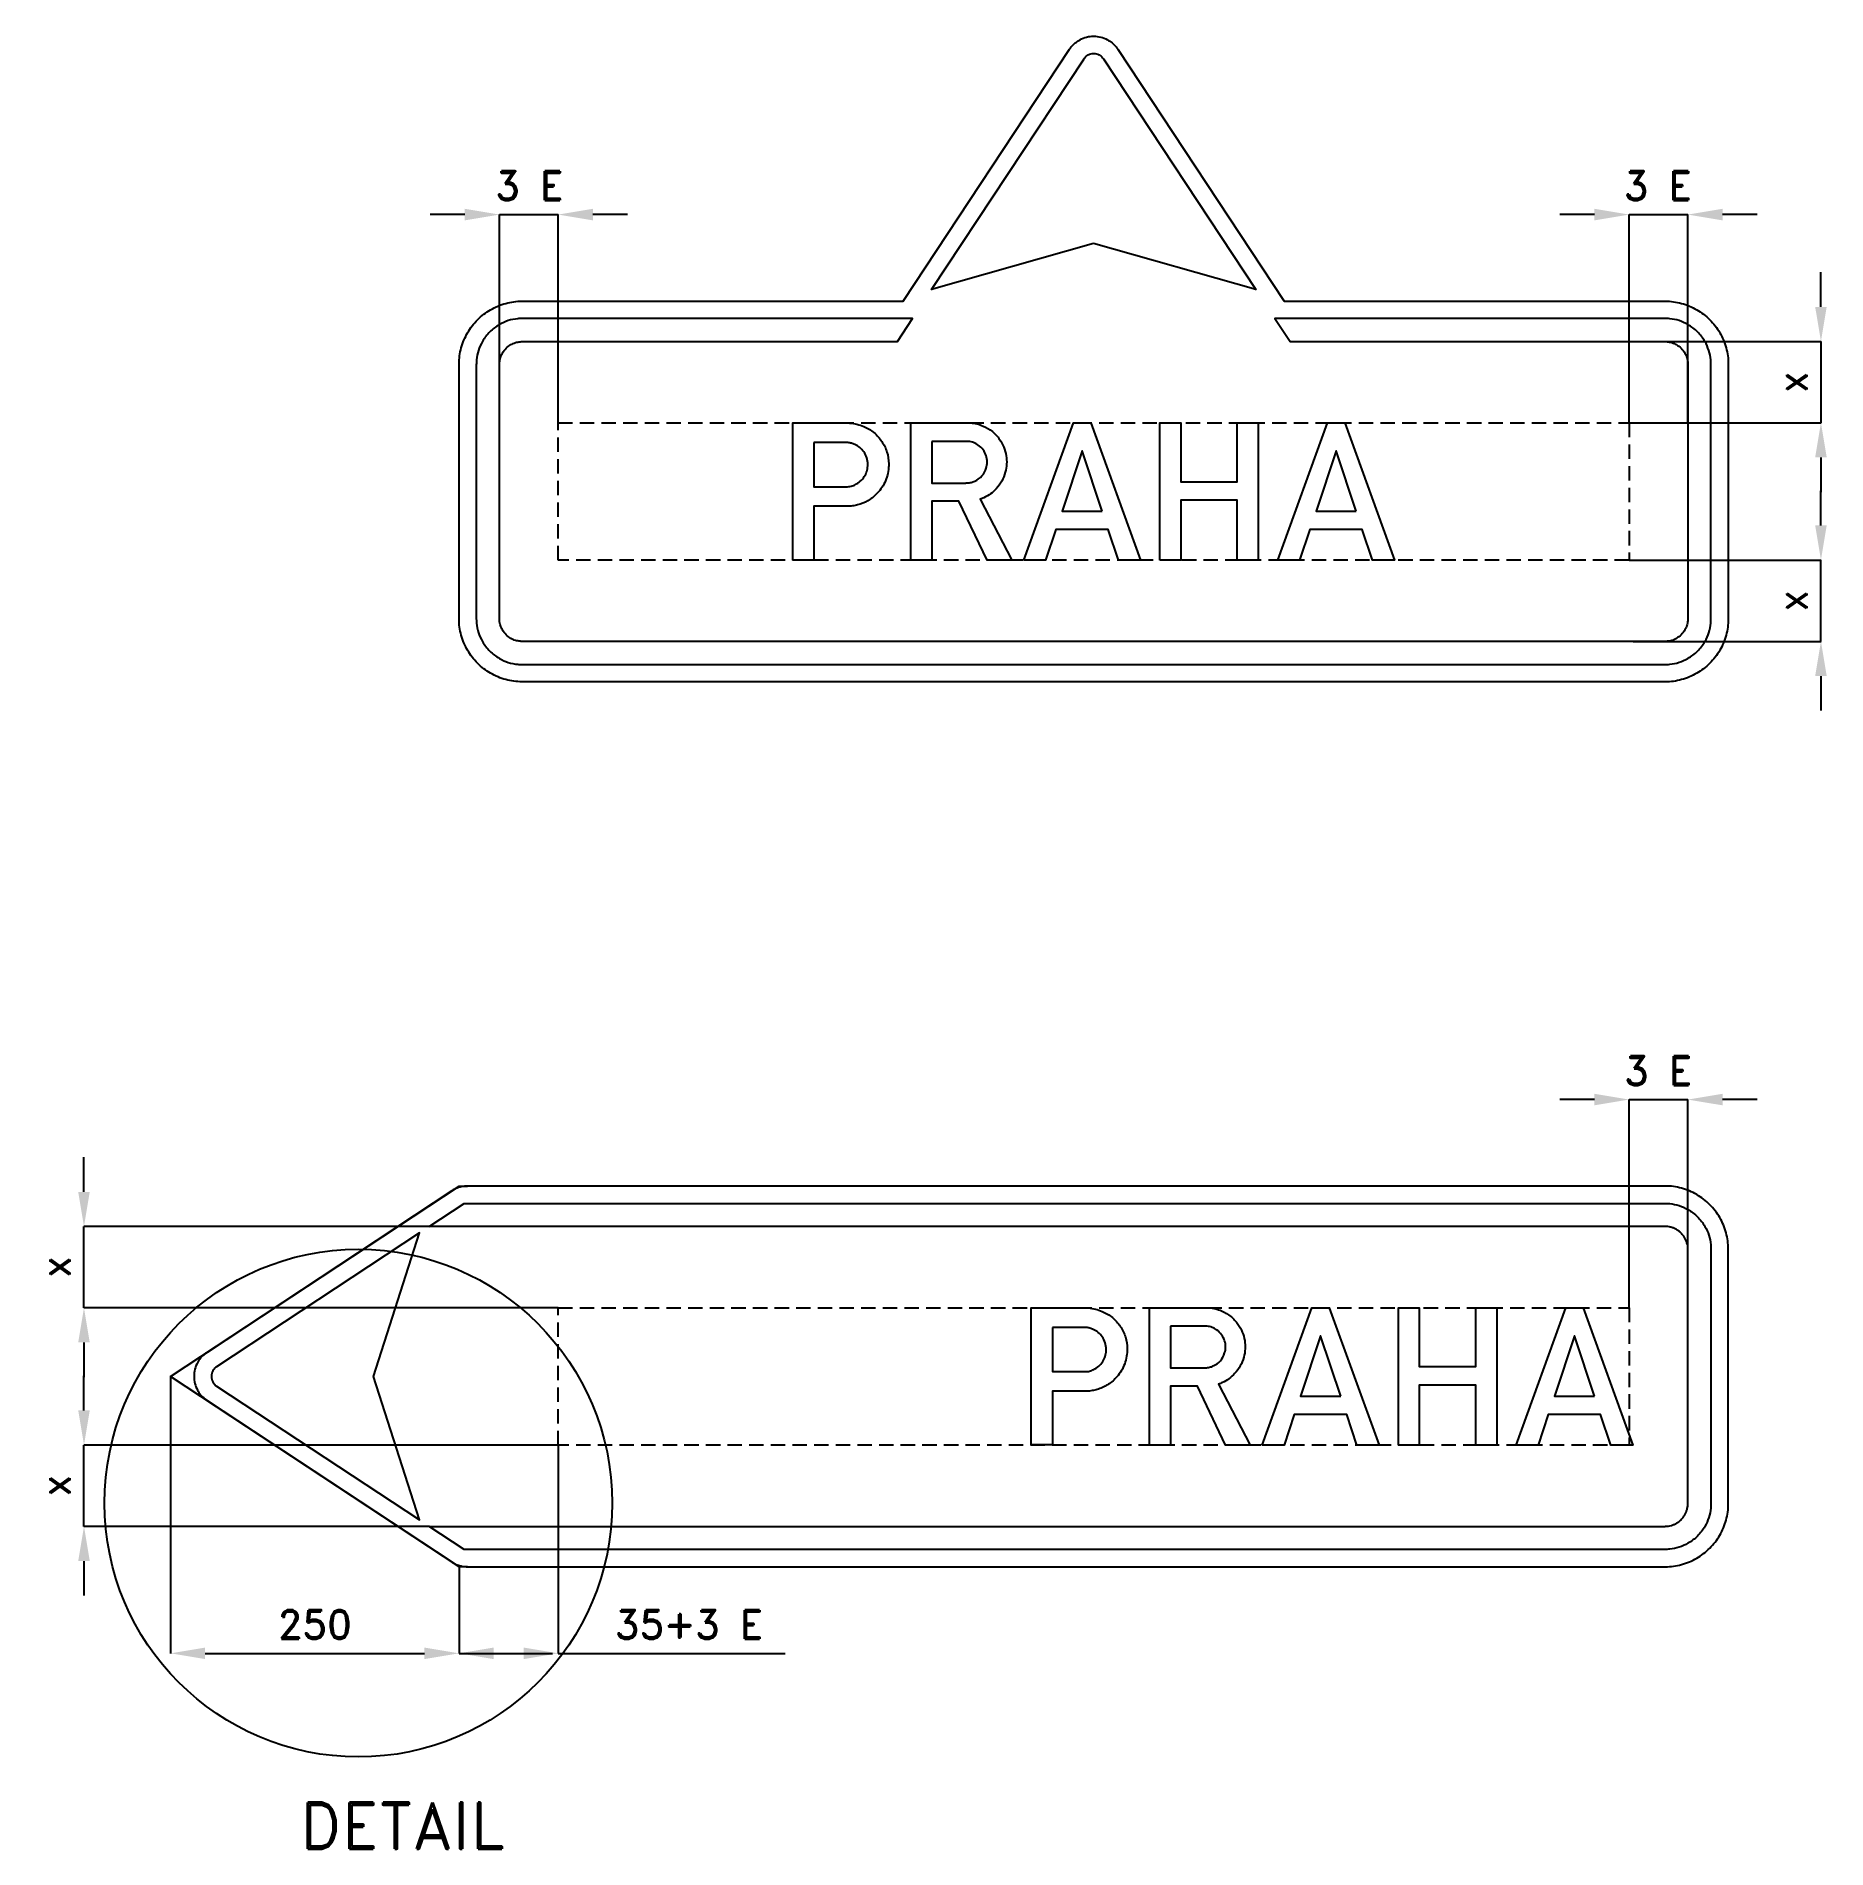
# Model space of a CAD drawing. Header units: millimetres. Extents: x -575 to 976, y -58 to 1513.
import ezdxf

# ---------------------------------------------------------------- set-up
doc = ezdxf.new("R2010")
doc.units = ezdxf.units.MM
doc.header["$LTSCALE"] = 5
doc.linetypes.add('ČÁRKOVANÁX2', pattern=[1.5, 1, -0.5])
doc.layers.add('Kóty', color=2, linetype='Continuous')
doc.layers.add('Značka', color=7, linetype='Continuous')
doc.styles.get("Standard").update_dxf_attribs({"font": 'romand.shx', "height": 25})
doc.dimstyles.get("Standard").update_dxf_attribs({"dimtxt": 25, "dimasz": 30, "dimexe": 0.18, "dimexo": 0.0625, "dimgap": 12.5, "dimtad": 1, "dimdec": 0, "dimzin": 0, "dimdsep": 46, "dimtxsty": 'Standard', "dimcen": 0.09, "dimadec": 0, "dimazin": 0, "dimtfac": 1, "dimtdec": 0, "dimtofl": 0, "dimtmove": 0, "dimatfit": 3, "dimfxl": 1, "dimtolj": 1, "dimtzin": 0, "dimarcsym": 0})

msp = doc.modelspace()

# ---------------------------------------------------------------- texts
at = {"layer": 'Kóty', "char_height": 25, "attachment_point": 5}
for insert in [(-148.1, 1383.7), (829.9, 1383.7), (830.2, 616.6)]:
    msp.add_mtext('\\A1;3 E', dxfattribs=dict(at, insert=insert))
at = {"layer": 'Značka', "color": 7, "insert": (-258.6, -37.8), "char_height": 40, "attachment_point": 5}
msp.add_mtext('\\A1;DETAIL', dxfattribs=at)

# ---------------------------------------------------------------- blocks, each defined once
blk = doc.blocks.new('*D3')
at = {"layer": 'Defpoints', "color": 0, "transparency": 16777216}
for p in [(808.3, 1248.7), (971.2, 1248.7), (804.9, 1178.2)]:
    blk.add_point(p, dxfattribs=at)
at = {"layer": 'Kóty', "color": 0, "lineweight": -2, "transparency": 16777216}
for p, q in [((971.2, 1278.7), (971.2, 1308.7)), ((808.4, 1248.7), (971.4, 1248.7)), ((805, 1178.2), (971.4, 1178.2)), ((971.2, 1148.2), (971.2, 1118.2))]:
    blk.add_line(p, q, dxfattribs=at)
at = {"layer": 'Kóty', "color": 0, "transparency": 16777216}
for points in [[(966.2, 1278.7), (976.2, 1278.7), (971.2, 1248.7)], [(966.2, 1148.2), (976.2, 1148.2), (971.2, 1178.2)]]:
    blk.add_solid(points, dxfattribs=at)
at = {"layer": 'Kóty', "color": 0, "transparency": 16777216, "insert": (946.2, 1213.4), "char_height": 25, "attachment_point": 5, "rotation": 90}
blk.add_mtext('\\A1;x', dxfattribs=at)
blk = doc.blocks.new('*D4')
at = {"layer": 'Defpoints', "color": 0, "transparency": 16777216}
for p in [(804.9, 1059.2), (808.3, 988.7), (971.2, 988.7)]:
    blk.add_point(p, dxfattribs=at)
at = {"layer": 'Kóty', "color": 0, "lineweight": -2, "transparency": 16777216}
for p, q in [((971.2, 1089.2), (971.2, 1119.2)), ((805, 1059.2), (971.4, 1059.2)), ((808.4, 988.7), (971.4, 988.7)), ((971.2, 958.7), (971.2, 928.7))]:
    blk.add_line(p, q, dxfattribs=at)
at = {"layer": 'Kóty', "color": 0, "transparency": 16777216}
for points in [[(966.2, 1089.2), (976.2, 1089.2), (971.2, 1059.2)], [(966.2, 958.7), (976.2, 958.7), (971.2, 988.7)]]:
    blk.add_solid(points, dxfattribs=at)
at = {"layer": 'Kóty', "color": 0, "transparency": 16777216, "insert": (946.2, 1023.9), "char_height": 25, "attachment_point": 5, "rotation": 90}
blk.add_mtext('\\A1;x', dxfattribs=at)
blk = doc.blocks.new('*D5')
at = {"layer": 'Defpoints', "color": 0, "transparency": 16777216}
for p in [(-534.1, 481.6), (-210.4, 481.6), (-123.1, 411.1)]:
    blk.add_point(p, dxfattribs=at)
at = {"layer": 'Kóty', "color": 0, "lineweight": -2, "transparency": 16777216}
for p, q in [((-534.1, 511.6), (-534.1, 541.6)), ((-210.5, 481.6), (-534.2, 481.6)), ((-123.1, 411.1), (-534.2, 411.1)), ((-534.1, 381.1), (-534.1, 351.1))]:
    blk.add_line(p, q, dxfattribs=at)
at = {"layer": 'Kóty', "color": 0, "transparency": 16777216}
for points in [[(-539.1, 511.6), (-529.1, 511.6), (-534.1, 481.6)], [(-539.1, 381.1), (-529.1, 381.1), (-534.1, 411.1)]]:
    blk.add_solid(points, dxfattribs=at)
at = {"layer": 'Kóty', "color": 0, "transparency": 16777216, "insert": (-559.1, 446.4), "char_height": 25, "attachment_point": 5, "rotation": 90}
blk.add_mtext('\\A1;x', dxfattribs=at)
blk = doc.blocks.new('*D6')
at = {"layer": 'Defpoints', "color": 0, "transparency": 16777216}
for p in [(-534.1, 292.1), (-123.1, 292.1), (-234.9, 221.6)]:
    blk.add_point(p, dxfattribs=at)
at = {"layer": 'Kóty', "color": 0, "lineweight": -2, "transparency": 16777216}
for p, q in [((-534.1, 322.1), (-534.1, 352.1)), ((-123.1, 292.1), (-534.2, 292.1)), ((-234.9, 221.6), (-534.2, 221.6)), ((-534.1, 191.6), (-534.1, 161.6))]:
    blk.add_line(p, q, dxfattribs=at)
at = {"layer": 'Kóty', "color": 0, "transparency": 16777216}
for points in [[(-539.1, 322.1), (-529.1, 322.1), (-534.1, 292.1)], [(-539.1, 191.6), (-529.1, 191.6), (-534.1, 221.6)]]:
    blk.add_solid(points, dxfattribs=at)
at = {"layer": 'Kóty', "color": 0, "transparency": 16777216, "insert": (-559.1, 256.9), "char_height": 25, "attachment_point": 5, "rotation": 90}
blk.add_mtext('\\A1;x', dxfattribs=at)
blk = doc.blocks.new('*D7')
at = {"layer": 'Defpoints', "color": 0, "transparency": 16777216}
for p in [(-459.1, 351.6), (-209.1, 186.6), (-209.1, 111.6)]:
    blk.add_point(p, dxfattribs=at)
at = {"layer": 'Kóty', "color": 0, "lineweight": -2, "transparency": 16777216}
for p, q in [((-459.1, 351.6), (-459.1, 111.5)), ((-209.1, 186.6), (-209.1, 111.5)), ((-429.1, 111.6), (-239.1, 111.6))]:
    blk.add_line(p, q, dxfattribs=at)
at = {"layer": 'Kóty', "color": 0, "transparency": 16777216}
for points in [[(-429.1, 116.6), (-429.1, 106.6), (-459.1, 111.6)], [(-239.1, 116.6), (-239.1, 106.6), (-209.1, 111.6)]]:
    blk.add_solid(points, dxfattribs=at)
at = {"layer": 'Kóty', "color": 0, "transparency": 16777216, "insert": (-334.1, 136.6), "char_height": 25, "attachment_point": 5}
blk.add_mtext('\\A1;250', dxfattribs=at)
blk = doc.blocks.new('*D8')
at = {"layer": 'Defpoints', "color": 0, "transparency": 16777216}
for p in [(-123.1, 292.1), (-209.1, 186.6), (-123.1, 111.6)]:
    blk.add_point(p, dxfattribs=at)
at = {"layer": 'Kóty', "color": 0, "lineweight": -2, "transparency": 16777216}
for p, q in [((-123.1, 292.1), (-123.1, 111.5)), ((-209.1, 186.5), (-209.1, 111.5)), ((-179.1, 111.6), (-153.1, 111.6)), ((-123.1, 111.6), (73.6, 111.6))]:
    blk.add_line(p, q, dxfattribs=at)
at = {"layer": 'Kóty', "color": 0, "transparency": 16777216}
for points in [[(-179.1, 116.6), (-179.1, 106.6), (-209.1, 111.6)], [(-153.1, 116.6), (-153.1, 106.6), (-123.1, 111.6)]]:
    blk.add_solid(points, dxfattribs=at)
at = {"layer": 'Kóty', "color": 0, "transparency": 16777216, "insert": (-9.7, 136.6), "char_height": 25, "attachment_point": 5}
blk.add_mtext('\\A1;35+3 E', dxfattribs=at)

# ---------------------------------------------------------------- dimensions: what is measured, and where the dimension line sits
at = {"layer": 'Kóty'}
for base, p1, p2, picture, middle in [((971.2, 1248.7), (804.9, 1178.2), (808.3, 1248.7), '*D3', (946.2, 1213.4)), ((971.2, 988.7), (804.9, 1059.2), (808.3, 988.7), '*D4', (946.2, 1023.9)), ((-534.1, 481.6), (-123.1, 411.1), (-210.4, 481.6), '*D5', (-559.1, 446.4)), ((-534.1, 292.1), (-234.9, 221.6), (-123.1, 292.1), '*D6', (-559.1, 256.9))]:
    dim = msp.add_linear_dim(base=base, p1=p1, p2=p2, angle=90, text='x', dimstyle='Standard', dxfattribs=at)
    dim.commit()
    dim.dimension.update_dxf_attribs({"geometry": picture, "text_midpoint": middle})
dim = msp.add_linear_dim(base=(-209.1, 111.6), p1=(-459.1, 351.6), p2=(-209.1, 186.6), dimstyle='Standard', dxfattribs=at)
dim.commit()
dim.dimension.update_dxf_attribs({"geometry": '*D7', "text_midpoint": (-334.1, 136.6)})
dim = msp.add_linear_dim(base=(-123.1, 111.6), p1=(-209.1, 186.6), p2=(-123.1, 292.1), text='35+3 E', dimstyle='Standard', dxfattribs=at)
dim.commit()
dim.dimension.update_dxf_attribs({"geometry": '*D8', "text_midpoint": (-9.7, 136.6)})

# ---------------------------------------------------------------- linework, layer by layer
at = {"layer": 'Kóty'}
for p, q in [((-204.1, 1358.7), (-234.1, 1358.7)), ((-174.1, 1203.7), (-174.1, 1358.8)), ((-123.1, 1178.2), (-123.1, 1358.8)), ((-63.1, 1358.7), (-93.1, 1358.7)), ((774.9, 1358.7), (744.9, 1358.7)), ((804.9, 1178.2), (804.9, 1358.8)), ((855.9, 1178.2), (855.9, 1358.8)), ((915.9, 1358.7), (885.9, 1358.7)), ((774.9, 591.6), (744.9, 591.6)), ((804.9, 411.2), (804.9, 591.8)), ((855.9, 446), (855.9, 591.8)), ((915.9, 591.6), (885.9, 591.6))]:
    msp.add_line(p, q, dxfattribs=at)
for points in [[(-174.1, 1358.7), (-123.1, 1358.7)], [(804.9, 1358.7), (855.9, 1358.7)], [(971.4, 1178.2), (971.4, 1248.7)], [(971.2, 988.7), (971.2, 1059.2)], [(804.9, 591.6), (855.9, 591.6)], [(-534.1, 411.1), (-534.1, 481.6)], [(-534.1, 221.6), (-534.1, 292.1)], [(-209.1, 111.6), (-128.1, 111.6)]]:
    msp.add_lwpolyline(points, dxfattribs=at)
for points in [[(-204.1, 1363.7), (-204.1, 1353.7), (-174.1, 1358.7)], [(-93.1, 1363.7), (-93.1, 1353.7), (-123.1, 1358.7)], [(774.9, 1363.7), (774.9, 1353.7), (804.9, 1358.7)], [(885.9, 1363.7), (885.9, 1353.7), (855.9, 1358.7)], [(774.9, 596.6), (774.9, 586.6), (804.9, 591.6)], [(885.9, 596.6), (885.9, 586.6), (855.9, 591.6)]]:
    msp.add_solid(points, dxfattribs=at)
at = {"layer": 'Značka', "color": 3}
for points in [[(505.9, 1283.7), (835.9, 1283.7), (836.2, 1283.7), (836.4, 1283.7, -0.032185), (843.5, 1283.2, -0.035445), (850.4, 1281.7, -0.036264), (857.2, 1279.4, -0.034417), (863.6, 1276.2, -0.03373), (869.5, 1272.3, -0.03408), (874.8, 1267.5, -0.034215), (879.5, 1262.2, -0.034221), (883.5, 1256.3, -0.03405), (886.7, 1249.9, -0.033429), (889, 1243.2, -0.034142), (890.5, 1236.2, -0.036726), (890.9, 1229.1), (890.9, 1228.9), (890.9, 1228.7), (890.9, 1008.7), (890.9, 1008.4), (890.9, 1008.2, -0.032188), (890.4, 1001.1, -0.035463), (889, 994.1, -0.036265), (886.7, 987.4, -0.034416), (883.5, 981, -0.033706), (879.5, 975.1, -0.034079), (874.8, 969.8, -0.034202), (869.5, 965, -0.034225), (863.6, 961.1, -0.034056), (857.2, 957.9, -0.03342), (850.4, 955.6, -0.034125), (843.5, 954.1, -0.036744), (836.4, 953.7), (836.2, 953.7), (835.9, 953.7), (-154.1, 953.7), (-154.3, 953.7), (-154.5, 953.7, -0.03218), (-161.6, 954.2, -0.035444), (-168.6, 955.6, -0.036267), (-175.3, 957.9, -0.03442), (-181.7, 961.1, -0.03372), (-187.6, 965, -0.034084), (-193, 969.8, -0.034211), (-197.7, 975.1, -0.03423), (-201.6, 981, -0.034045), (-204.8, 987.4, -0.033412), (-207.1, 994.1, -0.034128), (-208.6, 1001.1, -0.036746), (-209.1, 1008.2), (-209.1, 1008.4), (-209.1, 1008.7), (-209.1, 1228.7), (-209.1, 1228.9), (-209.1, 1229.1, -0.03218), (-208.6, 1236.2, -0.035446), (-207.1, 1243.2, -0.036269), (-204.8, 1249.9, -0.034421), (-201.6, 1256.3, -0.033724), (-197.7, 1262.2, -0.034085), (-193, 1267.5, -0.034207), (-187.6, 1272.3, -0.034224), (-181.7, 1276.2, -0.034041), (-175.3, 1279.4, -0.033409), (-168.6, 1281.7, -0.034129), (-161.6, 1283.2, -0.036747), (-154.5, 1283.7), (-154.3, 1283.7), (-154.1, 1283.7), (175.9, 1283.7), (175.9, 1283.7), (320.1, 1502), (320.8, 1503, -0.010046), (321.5, 1504, -0.052456), (325, 1507.5, -0.052761), (329.1, 1510.3, -0.065669), (334.8, 1512.6, -0.065803), (340.9, 1513.3, -0.065465), (347, 1512.5, -0.063797), (352.8, 1510.3, -0.052749), (356.9, 1507.6, -0.057705), (360.3, 1504, -0.011546), (361.1, 1503), (361.8, 1502), (505.9, 1283.7)], [(340.9, 1333.7), (200.5, 1293.7), (332.6, 1493.8), (332.9, 1494.2), (333.2, 1494.6, -0.052864), (334.5, 1496, -0.052781), (336.2, 1497.1, -0.065578), (338.5, 1498, -0.065773), (340.9, 1498.3, -0.065439), (343.4, 1498, -0.063761), (345.7, 1497.1, -0.052784), (347.3, 1496, -0.05777), (348.7, 1494.6), (349, 1494.2), (349.3, 1493.8), (481.4, 1293.7), (340.9, 1333.7)], [(146.9, 1248.7), (170.8, 1248.7), (184, 1268.7), (-154.1, 1268.7), (-156.2, 1268.6, 0.010733), (-158.2, 1268.4, 0.055745), (-166.4, 1266.8, 0.056135), (-174.1, 1263.3, 0.069648), (-182.4, 1257, 0.068381), (-188.7, 1248.7, 0.056471), (-192.2, 1241, 0.061159), (-193.8, 1232.8, 0.01219), (-194, 1230.7, 0.004067), (-194.1, 1228.7), (-194.1, 1008.7), (-194, 1006.6, 0.010743), (-193.8, 1004.5, 0.055762), (-192.2, 996.3, 0.05617), (-188.7, 988.7, 0.069688), (-182.4, 980.3, 0.06835), (-174.1, 974, 0.056432), (-166.4, 970.5, 0.061183), (-158.2, 968.9, 0.012221), (-156.2, 968.7, 0.004076), (-154.1, 968.7), (835.9, 968.7, 0.003579), (838, 968.7, 0.010733), (840.1, 968.9, 0.05576), (848.3, 970.6, 0.056188), (855.9, 974, 0.0697), (864.3, 980.3, 0.068355), (870.6, 988.7, 0.056423), (874.1, 996.3, 0.061085), (875.7, 1004.5), (875.9, 1006.6), (875.9, 1008.7), (875.9, 1228.7), (875.9, 1230.7), (875.7, 1232.8, 0.055658), (874, 1241, 0.056179), (870.6, 1248.7, 0.06971), (864.3, 1257, 0.068329), (855.9, 1263.3, 0.056413), (848.3, 1266.8, 0.061143), (840.1, 1268.4, 0.012191), (838, 1268.6, 0.004058), (835.9, 1268.7), (497.9, 1268.7), (511.1, 1248.7), (835.9, 1248.7), (837, 1248.6, -0.010659), (838, 1248.5, -0.055607), (842.1, 1247.7, -0.05627), (845.9, 1246, -0.069803), (850.1, 1242.8, -0.068218), (853.3, 1238.7, -0.056302), (855, 1234.8, -0.061149), (855.8, 1230.7), (855.9, 1229.7), (855.9, 1228.7), (855.9, 1008.7), (855.9, 1007.6), (855.8, 1006.6, -0.05576), (855, 1002.5, -0.056064), (853.3, 998.7, -0.069561), (850.1, 994.5, -0.068422), (845.9, 991.3, -0.056502), (842.1, 989.6, -0.061032), (838, 988.8, -0.012148), (837, 988.7, -0.004048), (835.9, 988.7), (-154.1, 988.7, -0.003577), (-155.1, 988.7, -0.010721), (-156.2, 988.8, -0.055675), (-160.2, 989.6, -0.056149), (-164.1, 991.3, -0.069686), (-168.2, 994.5, -0.068342), (-171.4, 998.7, -0.056438), (-173.1, 1002.5, -0.061191), (-174, 1006.6, -0.012208), (-174, 1007.6), (-174.1, 1008.7), (-174.1, 1228.7, -0.003574), (-174, 1229.7, -0.010734), (-174, 1230.7, -0.055786), (-173.1, 1234.8, -0.056153), (-171.4, 1238.7, -0.069672), (-168.2, 1242.8, -0.068403), (-164.1, 1246, -0.056439), (-160.2, 1247.7, -0.061038), (-156.2, 1248.5), (-155.1, 1248.6), (-154.1, 1248.7), (146.9, 1248.7)], [(80.2, 1059.2), (80.2, 1178.2), (128.3, 1178.2), (129, 1178.1), (129.7, 1178, -0.025344), (135.8, 1176.9, -0.042922), (141.7, 1174.9, -0.079586), (150.5, 1169.7, -0.076488), (157.3, 1162, -0.07689), (161.8, 1152.8, -0.075742), (163.3, 1142.7, -0.094029), (161.2, 1129.6, -0.098358), (154.4, 1118.3, -0.07329), (147.2, 1111.9, -0.067693), (138.6, 1107.8, -0.034206), (134.1, 1106.5, -0.037879), (129.5, 1106, -0.004948), (128.7, 1105.9, -0.001649), (128, 1105.9), (98.4, 1105.9), (98.4, 1059.2), (80.2, 1059.2)], [(182.6, 1059.2), (182.6, 1178.2), (232.7, 1178.2), (233.4, 1178.1, -0.005417), (234.2, 1178.1, -0.052878), (239.7, 1177.3, -0.045262), (245.1, 1175.4, -0.068751), (253.1, 1170.6, -0.074104), (259.4, 1163.8, -0.062852), (263.1, 1157.1, -0.059665), (265.1, 1149.7, -0.05513), (265.5, 1142.5, -0.055184), (264.3, 1135.3, -0.062309), (261.3, 1127.7, -0.063045), (256.5, 1121.1, -0.052737), (251.6, 1116.6, -0.055197), (245.8, 1113.3, -0.011438), (244.2, 1112.6), (242.6, 1112), (269.9, 1059.2), (248.5, 1059.2), (224.2, 1110.2), (200.7, 1110.2), (200.7, 1059.2), (182.6, 1059.2)], [(98.4, 1161.1), (98.4, 1122.8), (126.6, 1122.8), (127.2, 1122.8, 0.007609), (127.7, 1122.8, 0.06713), (131.7, 1123.5, 0.057717), (135.4, 1125.2, 0.071734), (139.6, 1128.4, 0.074481), (142.8, 1132.7, 0.068273), (144.6, 1137.2, 0.065317), (145.1, 1142.1, 0.077203), (144.3, 1147.9, 0.083743), (141.7, 1153, 0.0734), (138.2, 1156.8, 0.066081), (133.9, 1159.4, 0.042662), (131, 1160.5, 0.049247), (127.9, 1161), (127.4, 1161), (127, 1161.1), (98.4, 1161.1)], [(200.7, 1162.1), (200.7, 1126), (229.9, 1126, 0.002016), (230.7, 1126.1, 0.005972), (231.4, 1126.1, 0.040792), (234.7, 1126.6, 0.049419), (237.9, 1127.7, 0.110772), (244.1, 1132.3, 0.114758), (247.8, 1139, 0.085167), (248.6, 1144.3, 0.080073), (247.7, 1149.6, 0.084072), (245.1, 1154.8, 0.081232), (240.8, 1158.9, 0.067112), (236.9, 1161.1, 0.082125), (232.6, 1162.1), (232, 1162.1), (231.5, 1162.1), (200.7, 1162.1)], [(464.9, 516.6), (-201.6, 516.6), (-202.3, 516.6), (-203, 516.6, 0.031177), (-205.9, 516.3, 0.030405), (-208.7, 515.6, 0.031441), (-211.5, 514.6, 0.034564), (-214.1, 513.3), (-214.7, 512.9), (-215.3, 512.5), (-427.4, 372.5), (-428.5, 371.8), (-429.4, 371.1, 0.052621), (-433, 367.6, 0.052763), (-435.7, 363.5, 0.065594), (-438, 357.8, 0.065786), (-438.7, 351.6, 0.065487), (-438, 345.5, 0.063894), (-435.7, 339.8, 0.052764), (-433, 335.7, 0.057603), (-429.4, 332.2), (-428.5, 331.5), (-427.4, 330.8), (-215.3, 190.8), (-214.7, 190.4), (-214.1, 190, 0.030757), (-211.5, 188.7, 0.030254), (-208.7, 187.7, 0.031548), (-205.9, 187, 0.03491), (-203, 186.7), (-202.3, 186.7), (-201.6, 186.6), (445.9, 186.6), (464.9, 186.6), (835.9, 186.6), (836.2, 186.6), (836.4, 186.6, 0.032187), (843.5, 187.1, 0.035442), (850.4, 188.6, 0.036278), (857.2, 190.9, 0.034421), (863.6, 194.1, 0.033718), (869.5, 198, 0.034078), (874.8, 202.8, 0.034199), (879.5, 208.1, 0.034236), (883.5, 214, 0.03403), (886.7, 220.4, 0.033395), (889, 227.1, 0.034109), (890.5, 234.1, 0.036744), (890.9, 241.2), (890.9, 241.4), (890.9, 241.6), (890.9, 461.6), (890.9, 461.9), (890.9, 462.1, 0.032171), (890.4, 469.2, 0.035429), (889, 476.2, 0.036264), (886.7, 482.9, 0.034432), (883.5, 489.3, 0.03373), (879.5, 495.2, 0.034083), (874.8, 500.5, 0.034228), (869.5, 505.3, 0.034234), (863.6, 509.2, 0.034038), (857.2, 512.4, 0.033409), (850.4, 514.7, 0.034122), (843.5, 516.2, 0.036743), (836.4, 516.6), (836.2, 516.6), (835.9, 516.6), (464.9, 516.6)], [(855.9, 241.6), (855.9, 461.6), (855.9, 461.9), (855.9, 462.2, 0.033903), (855.7, 464.8, 0.035566), (855.1, 467.3, 0.035997), (854.2, 469.8, 0.034652), (853, 472.1, 0.034183), (851.5, 474.2, 0.034453), (849.7, 476.2, 0.034555), (847.7, 477.8, 0.034585), (845.5, 479.2, 0.034386), (843.1, 480.3, 0.033794), (840.6, 481.1, 0.028259), (838.5, 481.5, 0.030642), (836.4, 481.6), (836.2, 481.6), (835.9, 481.6), (-234.9, 481.6), (-204.6, 501.6), (835.9, 501.6, -0.003593), (838, 501.6, -0.010767), (840.1, 501.4, -0.055767), (848.3, 499.7, -0.056171), (855.9, 496.3, -0.069697), (864.3, 490, -0.068358), (870.6, 481.6, -0.056434), (874.1, 474, -0.061178), (875.7, 465.8), (875.9, 463.7), (875.9, 461.6), (875.9, 241.6), (875.9, 239.6), (875.7, 237.5, -0.055763), (874, 229.3, -0.056184), (870.6, 221.6, -0.069709), (864.3, 213.3, -0.068419), (855.9, 207, -0.056403), (848.3, 203.5, -0.06091), (840.1, 201.9, -0.012137), (838, 201.7, -0.004056), (835.9, 201.6), (-204.6, 201.6), (-234.9, 221.6), (835.9, 221.6), (836.2, 221.6), (836.5, 221.7, 0.033875), (839.1, 221.9, 0.035584), (841.6, 222.5, 0.035932), (844.1, 223.4, 0.034643), (846.4, 224.6, 0.034104), (848.5, 226.1, 0.034469), (850.4, 227.9, 0.034575), (852.1, 229.9, 0.034623), (853.5, 232.1, 0.034381), (854.6, 234.5, 0.033952), (855.4, 237), (855.8, 239.1), (855.9, 241.2), (855.9, 241.4), (855.9, 241.6)], [(-419.2, 360), (-419.6, 359.7), (-420, 359.4, 0.052068), (-421.4, 358, 0.05285), (-422.5, 356.4, 0.065838), (-423.4, 354.1, 0.065665), (-423.7, 351.6, 0.065373), (-423.4, 349.2, 0.06423), (-422.5, 346.9, 0.052882), (-421.4, 345.3, 0.056875), (-420, 343.9), (-419.6, 343.6), (-419.2, 343.3), (-243.2, 227.2), (-283.2, 351.6), (-243.2, 476.1), (-419.2, 360)], [(286.8, 292.2), (286.8, 411.2), (335, 411.2), (335.7, 411.1), (336.4, 411, -0.025346), (342.5, 409.9, -0.042925), (348.4, 407.9, -0.07959), (357.1, 402.7, -0.076492), (363.9, 395, -0.07689), (368.4, 385.8, -0.075739), (369.9, 375.7, -0.094029), (367.8, 362.6, -0.098349), (361, 351.3, -0.073294), (353.9, 344.9, -0.067698), (345.2, 340.7, -0.034209), (340.7, 339.5, -0.037885), (336.1, 338.9, -0.004926), (335.4, 338.9), (334.6, 338.9), (305.1, 338.9), (305.1, 292.2), (286.8, 292.2)], [(389.3, 292.1), (389.3, 411.1), (439.4, 411.1), (440.1, 411.1, -0.005438), (440.8, 411.1, -0.052875), (446.4, 410.3, -0.045269), (451.8, 408.4, -0.068753), (459.7, 403.6, -0.07411), (466, 396.8, -0.062854), (469.7, 390.1, -0.059665), (471.8, 382.7, -0.05513), (472.2, 375.5, -0.055168), (471, 368.3, -0.062312), (468, 360.7, -0.063047), (463.1, 354.1, -0.05273), (458.2, 349.6, -0.055205), (452.5, 346.3, -0.011394), (450.8, 345.6, -0.003853), (449.2, 344.9), (476.5, 292.1), (455.1, 292.1), (430.8, 343.1), (407.4, 343.1), (407.4, 292.1), (389.3, 292.1)], [(305.1, 394.1), (305.1, 355.8), (333.2, 355.8), (333.8, 355.8), (334.4, 355.8, 0.067126), (338.3, 356.5, 0.057713), (342, 358.2, 0.071728), (346.3, 361.4, 0.074498), (349.4, 365.7, 0.068279), (351.2, 370.2, 0.065316), (351.8, 375.1, 0.077197), (350.9, 380.8, 0.083741), (348.3, 386, 0.073395), (344.9, 389.7, 0.066071), (340.6, 392.4, 0.042673), (337.6, 393.5, 0.049247), (334.6, 394), (334.1, 394), (333.6, 394.1), (305.1, 394.1)], [(407.4, 395.1), (407.4, 359), (436.6, 359), (437.3, 359.1, 0.006056), (438, 359.1, 0.040787), (441.3, 359.6, 0.049419), (444.5, 360.7, 0.110768), (450.7, 365.2, 0.114763), (454.4, 372, 0.085168), (455.3, 377.3, 0.080085), (454.4, 382.6, 0.08408), (451.7, 387.8, 0.081241), (447.5, 391.9, 0.067084), (443.5, 394.1, 0.082112), (439.2, 395.1, 0.00797), (438.7, 395.1), (438.2, 395.1), (407.4, 395.1)]]:
    msp.add_lwpolyline(points, format="xyb", dxfattribs=at)
at = {"layer": 'Značka', "color": 6, "linetype": 'ČÁRKOVANÁX2', "ltscale": 2.5}
for points in [[(-123.1, 1059.2), (-123.1, 1178.2), (804.9, 1178.2), (804.9, 1059.2), (-123.1, 1059.2)], [(-123.1, 292.1), (-123.1, 411.1), (804.9, 411.1), (804.9, 292.1), (-123.1, 292.1)]]:
    msp.add_lwpolyline(points, dxfattribs=at)
at = {"layer": 'Značka', "color": 3}
for points in [[(280.3, 1059.2), (323.4, 1178.2), (338.4, 1178.2), (381.6, 1059.2), (362.5, 1059.2), (353.6, 1085.7), (308.1, 1085.7), (299.3, 1059.2), (280.3, 1059.2)], [(398.4, 1059.2), (398.4, 1178.2), (416.5, 1178.2), (416.5, 1127.1), (465.4, 1127.1), (465.4, 1178.2), (483.5, 1178.2), (483.5, 1059.2), (465.4, 1059.2), (465.4, 1111.1), (416.5, 1111.1), (416.5, 1059.2), (398.4, 1059.2)], [(500.4, 1059.2), (543.5, 1178.2), (558.5, 1178.2), (601.7, 1059.2), (582.6, 1059.2), (573.7, 1085.7), (528.2, 1085.7), (519.4, 1059.2), (500.4, 1059.2)], [(348.4, 1101.6), (330.9, 1153.8), (313.5, 1101.6), (348.4, 1101.6)], [(568.5, 1101.6), (551, 1153.8), (533.6, 1101.6), (568.5, 1101.6)], [(486.9, 292.1), (530, 411.2), (545.1, 411.2), (588.2, 292.1), (569.1, 292.1), (560.2, 318.7), (514.7, 318.7), (506, 292.1), (486.9, 292.1)], [(605.1, 292.1), (605.1, 411.1), (623.1, 411.1), (623.1, 360.1), (672, 360.1), (672, 411.1), (690.2, 411.1), (690.2, 292.1), (672, 292.1), (672, 344.1), (623.1, 344.1), (623.1, 292.1), (605.1, 292.1)], [(707, 292.1), (750.1, 411.2), (765.2, 411.2), (808.3, 292.1), (789.2, 292.1), (780.3, 318.7), (734.8, 318.7), (726.1, 292.1), (707, 292.1)], [(555, 334.5), (537.5, 386.8), (520.1, 334.5), (555, 334.5)], [(775.1, 334.5), (757.6, 386.8), (740.2, 334.5), (775.1, 334.5)]]:
    msp.add_lwpolyline(points, dxfattribs=at)
at = {"layer": 'Značka', "color": 7}
msp.add_lwpolyline([(-201.6, 186.6), (-209.1, 186.6), (-459.1, 351.6), (-209.1, 516.6), (-201.6, 516.6)], dxfattribs=at)
msp.add_circle((-296.3, 241.8), 220, dxfattribs=at)

msp.set_redraw_order([(e.dxf.handle, doc.entitydb.next_handle()) for e in msp.query("TEXT MTEXT ATTDEF DIMENSION ARC_DIMENSION")])  # texts and dimensions are drawn at this point

doc.saveas('drawing.dxf')
